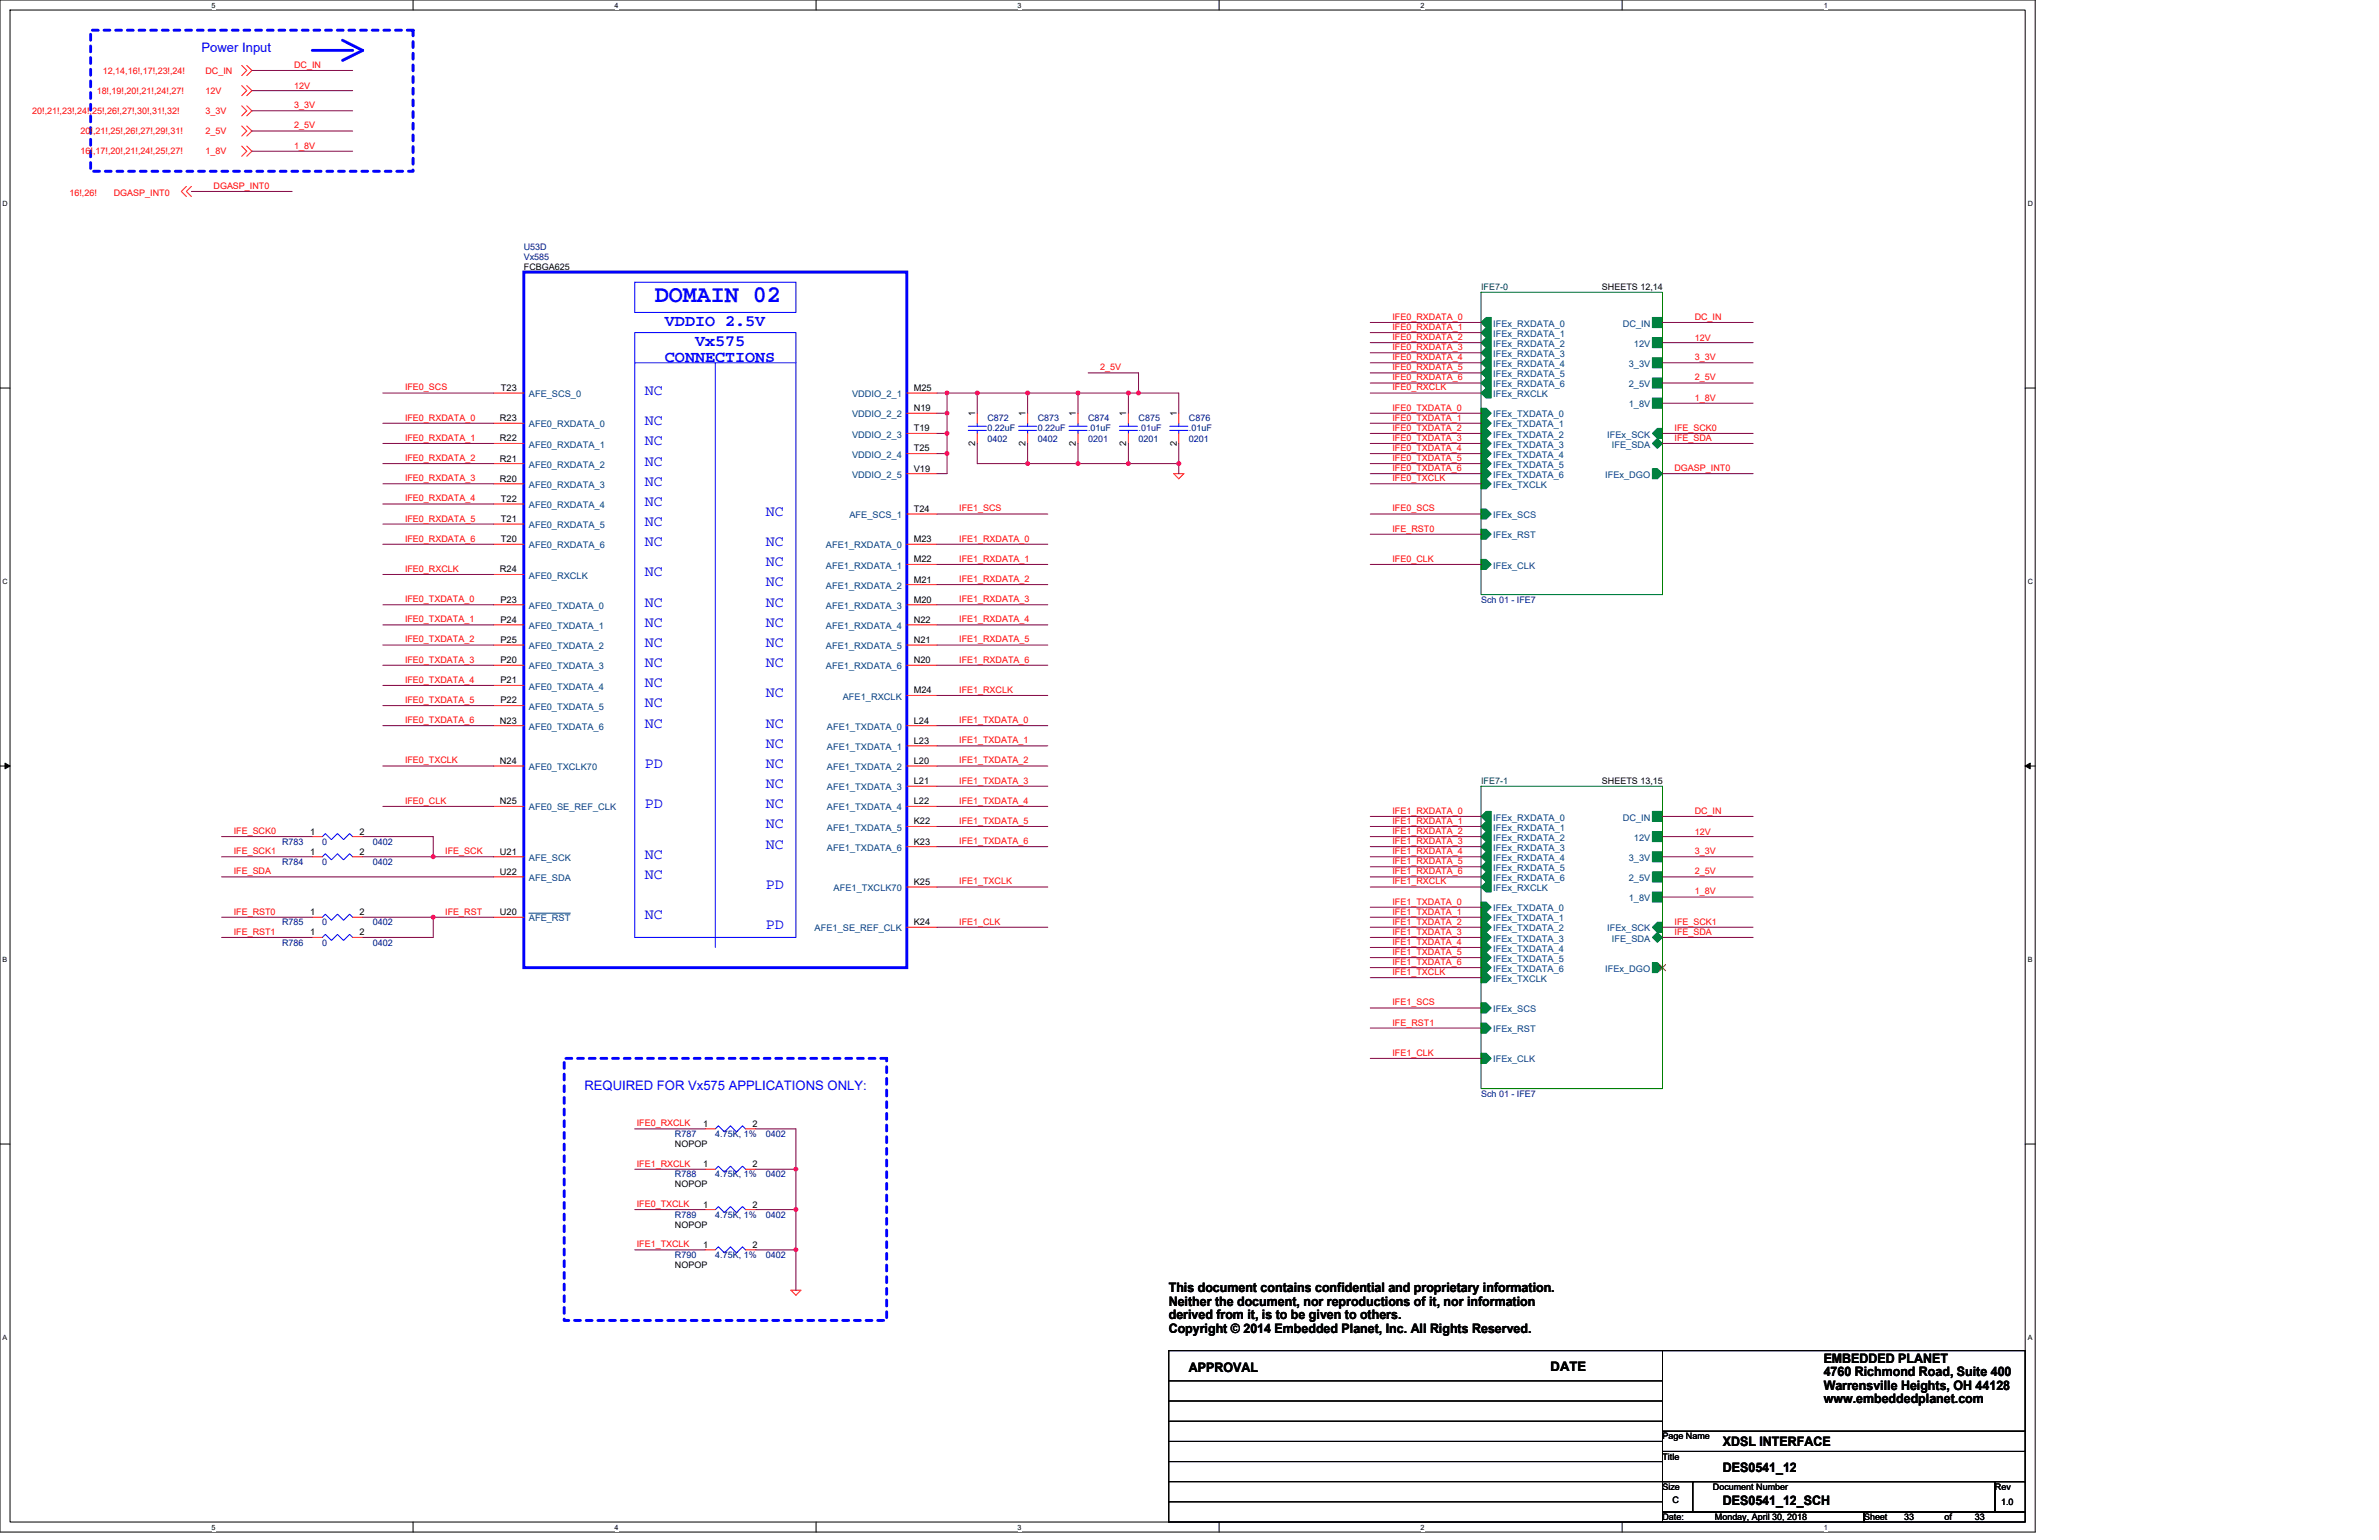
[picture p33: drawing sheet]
<svg xmlns="http://www.w3.org/2000/svg" width="432mm" height="279mm" viewBox="0 0 432 279" stroke-linecap="round" stroke-linejoin="round" font-family="sans-serif">
<defs><g id="words">
<text font-size="4.4" fill="#00f" x="118.9" y="54.9">DOMAIN 02</text>
<g font-size="2.9" fill="#00f">
<text x="120.7" y="59.2">VDDIO 2.5V</text>
<text x="120.7" y="65.7">CONNECTIONS</text>
<text x="126.2" y="62.8">Vx575</text>
</g>
<g font-size="2.7" fill="#00f">
<text x="117" y="71.7">NC</text>
<text x="117" y="77.2">NC</text>
<text x="117" y="80.8">NC</text>
<text x="117" y="84.5">NC</text>
<text x="117" y="88.1">NC</text>
<text x="117" y="91.8">NC</text>
<text x="117" y="95.4">NC</text>
<text x="139" y="93.6">NC</text>
<text x="117" y="99.1">NC</text>
<text x="139" y="99.1">NC</text>
<text x="117" y="104.6">NC</text>
<text x="139" y="106.4">NC</text>
<text x="139" y="102.8">NC</text>
<text x="117" y="110.1">NC</text>
<text x="117" y="113.7">NC</text>
<text x="139" y="113.7">NC</text>
<text x="139" y="110.1">NC</text>
<text x="117" y="117.4">NC</text>
<text x="139" y="117.4">NC</text>
<text x="117" y="121.1">NC</text>
<text x="117" y="124.7">NC</text>
<text x="139" y="121.1">NC</text>
<text x="117" y="128.4">NC</text>
<text x="139" y="126.5">NC</text>
<text x="117" y="132">NC</text>
<text x="139" y="135.7">NC</text>
<text x="139" y="132">NC</text>
<text x="117" y="139.3">PD</text>
<text x="139" y="143">NC</text>
<text x="139" y="139.3">NC</text>
<text x="117" y="146.6">PD</text>
<text x="139" y="146.6">NC</text>
<text x="117" y="155.8">NC</text>
<text x="139" y="154">NC</text>
<text x="139" y="150.3">NC</text>
<text x="117" y="159.4">NC</text>
<text x="139" y="161.3">PD</text>
<text x="117" y="166.8">NC</text>
<text x="139" y="168.6">PD</text>
</g>
<g font-size="2.4" fill="#00f">
<text x="36.6" y="9.4">Power Input</text>
<text x="106.1" y="197.8">REQUIRED FOR Vx575 APPLICATIONS ONLY:</text>
</g>
<g font-size="2.4">
<text x="212.1" y="234.4">This document contains confidential and proprietary information.</text>
<text x="212.1" y="236.9">Neither the document, nor reproductions of it, nor information</text>
<text x="212.1" y="239.4">derived from it, is to be given to others.</text>
<text x="212.1" y="241.8">Copyright © 2014 Embedded Planet, Inc. All Rights Reserved.</text>
<text x="215.8" y="248.9">APPROVAL</text>
<text x="281.5" y="248.7">DATE</text>
<text x="331" y="247.2">EMBEDDED PLANET</text>
<text x="331" y="249.7">4760 Richmond Road, Suite 400</text>
<text x="331" y="252.2">Warrensville Heights, OH 44128</text>
<text x="331" y="254.6">www.embeddedplanet.com</text>
<text x="312.7" y="262.4">XDSL INTERFACE</text>
<text x="312.7" y="267">DES0541_12</text>
<text x="312.7" y="273">DES0541_12_SCH</text>
</g>
<g font-size="1.7" fill="#004080">
<text x="271" y="59.2">IFEx_RXDATA_0</text>
<text x="294.5" y="59.2">DC_IN</text>
<text x="271" y="61.1">IFEx_RXDATA_1</text>
<text x="271" y="62.9">IFEx_RXDATA_2</text>
<text x="271" y="64.7">IFEx_RXDATA_3</text>
<text x="296.6" y="62.9">12V</text>
<text x="271" y="66.6">IFEx_RXDATA_4</text>
<text x="271" y="68.4">IFEx_RXDATA_5</text>
<text x="271" y="70.2">IFEx_RXDATA_6</text>
<text x="295.6" y="66.6">3_3V</text>
<text x="295.6" y="70.2">2_5V</text>
<text x="96" y="72.1">AFE_SCS_0</text>
<text x="96" y="77.5">AFE0_RXDATA_0</text>
<text x="154.6" y="72.1">VDDIO_2_1</text>
<text x="154.6" y="75.7">VDDIO_2_2</text>
<text x="271" y="72.1">IFEx_RXCLK</text>
<text x="271" y="75.7">IFEx_TXDATA_0</text>
<text x="271" y="77.5">IFEx_TXDATA_1</text>
<text x="295.6" y="73.9">1_8V</text>
<text x="96" y="81.2">AFE0_RXDATA_1</text>
<text x="154.6" y="79.4">VDDIO_2_3</text>
<text x="154.6" y="83">VDDIO_2_4</text>
<text x="271" y="79.4">IFEx_TXDATA_2</text>
<text x="271" y="81.2">IFEx_TXDATA_3</text>
<text x="271" y="83">IFEx_TXDATA_4</text>
<text x="291.7" y="79.4">IFEx_SCK</text>
<text x="292.6" y="81.2">IFE_SDA</text>
<text x="96" y="84.9">AFE0_RXDATA_2</text>
<text x="96" y="88.5">AFE0_RXDATA_3</text>
<text x="154.6" y="86.7">VDDIO_2_5</text>
<text x="271" y="84.9">IFEx_TXDATA_5</text>
<text x="271" y="86.7">IFEx_TXDATA_6</text>
<text x="271" y="88.5">IFEx_TXCLK</text>
<text x="291.3" y="86.7">IFEx_DGO</text>
<text x="96" y="92.2">AFE0_RXDATA_4</text>
<text x="96" y="95.8">AFE0_RXDATA_5</text>
<text x="154.2" y="94">AFE_SCS_1</text>
<text x="271" y="94">IFEx_SCS</text>
<text x="96" y="99.5">AFE0_RXDATA_6</text>
<text x="149.9" y="99.5">AFE1_RXDATA_0</text>
<text x="271" y="97.7">IFEx_RST</text>
<text x="96" y="105">AFE0_RXCLK</text>
<text x="149.9" y="103.1">AFE1_RXDATA_1</text>
<text x="149.9" y="106.8">AFE1_RXDATA_2</text>
<text x="271" y="103.1">IFEx_CLK</text>
<text x="96" y="110.5">AFE0_TXDATA_0</text>
<text x="149.9" y="110.5">AFE1_RXDATA_3</text>
<text x="96" y="114.1">AFE0_TXDATA_1</text>
<text x="96" y="117.8">AFE0_TXDATA_2</text>
<text x="149.9" y="114.1">AFE1_RXDATA_4</text>
<text x="149.9" y="117.8">AFE1_RXDATA_5</text>
<text x="96" y="121.4">AFE0_TXDATA_3</text>
<text x="96" y="125.1">AFE0_TXDATA_4</text>
<text x="149.9" y="121.4">AFE1_RXDATA_6</text>
<text x="96" y="128.8">AFE0_TXDATA_5</text>
<text x="153" y="126.9">AFE1_RXCLK</text>
<text x="96" y="132.4">AFE0_TXDATA_6</text>
<text x="150.1" y="132.4">AFE1_TXDATA_0</text>
<text x="150.1" y="136.1">AFE1_TXDATA_1</text>
<text x="96" y="139.7">AFE0_TXCLK70</text>
<text x="150.1" y="139.7">AFE1_TXDATA_2</text>
<text x="150.1" y="143.4">AFE1_TXDATA_3</text>
<text x="96" y="147">AFE0_SE_REF_CLK</text>
<text x="150.1" y="147">AFE1_TXDATA_4</text>
<text x="271" y="148.9">IFEx_RXDATA_0</text>
<text x="294.5" y="148.9">DC_IN</text>
<text x="150.1" y="150.7">AFE1_TXDATA_5</text>
<text x="150.1" y="154.3">AFE1_TXDATA_6</text>
<text x="271" y="150.7">IFEx_RXDATA_1</text>
<text x="271" y="152.5">IFEx_RXDATA_2</text>
<text x="271" y="154.3">IFEx_RXDATA_3</text>
<text x="296.6" y="152.5">12V</text>
<text x="96" y="156.2">AFE_SCK</text>
<text x="96" y="159.8">AFE_SDA</text>
<text x="151.3" y="161.7">AFE1_TXCLK70</text>
<text x="271" y="156.2">IFEx_RXDATA_4</text>
<text x="271" y="158">IFEx_RXDATA_5</text>
<text x="271" y="159.8">IFEx_RXDATA_6</text>
<text x="271" y="161.7">IFEx_RXCLK</text>
<text x="295.6" y="156.2">3_3V</text>
<text x="295.6" y="159.8">2_5V</text>
<text x="96" y="167.2">AFE_RST</text>
<text x="271" y="165.3">IFEx_TXDATA_0</text>
<text x="271" y="167.2">IFEx_TXDATA_1</text>
<text x="295.6" y="163.5">1_8V</text>
<text x="147.8" y="169">AFE1_SE_REF_CLK</text>
<text x="271" y="169">IFEx_TXDATA_2</text>
<text x="271" y="170.8">IFEx_TXDATA_3</text>
<text x="271" y="172.6">IFEx_TXDATA_4</text>
<text x="291.7" y="169">IFEx_SCK</text>
<text x="292.6" y="170.8">IFE_SDA</text>
<text x="271" y="174.5">IFEx_TXDATA_5</text>
<text x="271" y="176.3">IFEx_TXDATA_6</text>
<text x="271" y="178.1">IFEx_TXCLK</text>
<text x="291.3" y="176.3">IFEx_DGO</text>
<text x="271" y="183.6">IFEx_SCS</text>
<text x="271" y="187.3">IFEx_RST</text>
<text x="271" y="192.8">IFEx_CLK</text>
</g>
<g font-size="1.7">
<text x="90.9" y="70.9">T23</text>
<text x="165.9" y="70.9">M25</text>
<text x="90.7" y="76.4">R23</text>
<text x="165.9" y="74.6">N19</text>
<text x="177" y="75.5" transform="rotate(-90 177 75.5)">1</text>
<text x="186.1" y="75.5" transform="rotate(-90 186.1 75.5)">1</text>
<text x="195.3" y="75.5" transform="rotate(-90 195.3 75.5)">1</text>
<text x="204.4" y="75.5" transform="rotate(-90 204.4 75.5)">1</text>
<text x="213.6" y="75.5" transform="rotate(-90 213.6 75.5)">1</text>
<text x="90.7" y="80.1">R22</text>
<text x="90.7" y="83.7">R21</text>
<text x="165.9" y="78.3">T19</text>
<text x="165.9" y="81.9">T25</text>
<text x="177" y="80.8" transform="rotate(-90 177 80.8)">2</text>
<text x="186.1" y="80.8" transform="rotate(-90 186.1 80.8)">2</text>
<text x="195.3" y="80.8" transform="rotate(-90 195.3 80.8)">2</text>
<text x="204.4" y="80.8" transform="rotate(-90 204.4 80.8)">2</text>
<text x="213.6" y="80.8" transform="rotate(-90 213.6 80.8)">2</text>
<text x="90.7" y="87.4">R20</text>
<text x="165.9" y="85.6">V19</text>
<text x="90.9" y="91.1">T22</text>
<text x="90.9" y="94.7">T21</text>
<text x="165.9" y="92.9">T24</text>
<text x="90.9" y="98.4">T20</text>
<text x="165.9" y="98.4">M23</text>
<text x="90.7" y="103.8">R24</text>
<text x="165.9" y="102">M22</text>
<text x="165.9" y="105.7">M21</text>
<text x="90.8" y="109.3">P23</text>
<text x="90.8" y="113">P24</text>
<text x="165.9" y="109.3">M20</text>
<text x="165.9" y="113">N22</text>
<text x="90.8" y="116.6">P25</text>
<text x="165.9" y="116.6">N21</text>
<text x="90.8" y="120.3">P20</text>
<text x="90.8" y="124">P21</text>
<text x="165.9" y="120.3">N20</text>
<text x="165.9" y="125.8">M24</text>
<text x="90.7" y="131.3">N23</text>
<text x="90.8" y="127.6">P22</text>
<text x="165.9" y="131.3">L24</text>
<text x="165.9" y="134.9">L23</text>
<text x="90.7" y="138.6">N24</text>
<text x="165.9" y="138.6">L20</text>
<text x="165.9" y="142.3">L21</text>
<text x="90.7" y="145.9">N25</text>
<text x="165.9" y="145.9">L22</text>
<text x="165.9" y="149.6">K22</text>
<text x="56.3" y="155.1">1</text>
<text x="56.3" y="151.4">1</text>
<text x="65.3" y="155.1">2</text>
<text x="65.3" y="151.4">2</text>
<text x="90.7" y="155.1">U21</text>
<text x="165.9" y="153.2">K23</text>
<text x="90.7" y="158.7">U22</text>
<text x="165.9" y="160.5">K25</text>
<text x="56.3" y="166">1</text>
<text x="65.3" y="166">2</text>
<text x="90.7" y="166">U20</text>
<text x="165.9" y="167.9">K24</text>
<text x="56.3" y="169.7">1</text>
<text x="65.3" y="169.7">2</text>
<text x="127.6" y="204.4">1</text>
<text x="136.6" y="204.4">2</text>
<text x="127.6" y="211.8">1</text>
<text x="136.6" y="211.8">2</text>
<text x="127.6" y="219.1">1</text>
<text x="136.6" y="219.1">2</text>
<text x="127.6" y="226.4">1</text>
<text x="136.6" y="226.4">2</text>
</g>
<g font-size="1.6" fill="#f00">
<text x="17.5" y="17">18!,19!,20!,21!,24!,27!</text>
<text x="18.6" y="13.4">12,14,16!,17!,23!,24!</text>
<text x="37.3" y="17">12V</text>
<text x="37.3" y="13.4">DC_IN</text>
<text x="53.4" y="16.1">12V</text>
<text x="53.4" y="12.3">DC_IN</text>
<text x="5.8" y="20.7">20!,21!,23!,24!,25!,26!,27!,30!,31!,32!</text>
<text x="37.3" y="20.7">3_3V</text>
<text x="53.4" y="23.3">2_5V</text>
<text x="53.4" y="19.6">3_3V</text>
<text x="14.6" y="24.3">20!,21!,25!,26!,27!,29!,31!</text>
<text x="14.6" y="28">16!,17!,20!,21!,24!,25!,27!</text>
<text x="37.3" y="24.3">2_5V</text>
<text x="37.3" y="28">1_8V</text>
<text x="53.4" y="27">1_8V</text>
<text x="12.6" y="35.5">16!,26!</text>
<text x="20.7" y="35.5">DGASP_INT0</text>
<text x="38.8" y="34.3">DGASP_INT0</text>
<text x="252.7" y="59.9">IFE0_RXDATA_1</text>
<text x="252.7" y="58">IFE0_RXDATA_0</text>
<text x="307.6" y="58">DC_IN</text>
<text x="252.7" y="65.4">IFE0_RXDATA_4</text>
<text x="252.7" y="63.5">IFE0_RXDATA_3</text>
<text x="252.7" y="61.7">IFE0_RXDATA_2</text>
<text x="307.6" y="61.8">12V</text>
<text x="307.6" y="65.4">3_3V</text>
<text x="73.5" y="70.8">IFE0_SCS</text>
<text x="199.7" y="67.2">2_5V</text>
<text x="252.7" y="69">IFE0_RXDATA_6</text>
<text x="252.7" y="67.2">IFE0_RXDATA_5</text>
<text x="252.7" y="70.8">IFE0_RXCLK</text>
<text x="307.6" y="69">2_5V</text>
<text x="73.5" y="76.3">IFE0_RXDATA_0</text>
<text x="252.7" y="74.5">IFE0_TXDATA_0</text>
<text x="252.7" y="76.3">IFE0_TXDATA_1</text>
<text x="307.6" y="72.7">1_8V</text>
<text x="73.5" y="83.7">IFE0_RXDATA_2</text>
<text x="73.5" y="80">IFE0_RXDATA_1</text>
<text x="252.7" y="78.2">IFE0_TXDATA_2</text>
<text x="252.7" y="80">IFE0_TXDATA_3</text>
<text x="252.7" y="81.8">IFE0_TXDATA_4</text>
<text x="252.7" y="83.7">IFE0_TXDATA_5</text>
<text x="303.9" y="80">IFE_SDA</text>
<text x="303.9" y="78.2">IFE_SCK0</text>
<text x="73.5" y="87.3">IFE0_RXDATA_3</text>
<text x="252.7" y="85.5">IFE0_TXDATA_6</text>
<text x="252.7" y="87.3">IFE0_TXCLK</text>
<text x="303.9" y="85.5">DGASP_INT0</text>
<text x="73.5" y="94.6">IFE0_RXDATA_5</text>
<text x="73.5" y="91">IFE0_RXDATA_4</text>
<text x="174.1" y="92.8">IFE1_SCS</text>
<text x="252.7" y="92.8">IFE0_SCS</text>
<text x="73.5" y="98.3">IFE0_RXDATA_6</text>
<text x="174.1" y="101.9">IFE1_RXDATA_1</text>
<text x="174.1" y="98.3">IFE1_RXDATA_0</text>
<text x="252.7" y="101.9">IFE0_CLK</text>
<text x="252.7" y="96.5">IFE_RST0</text>
<text x="73.5" y="103.8">IFE0_RXCLK</text>
<text x="174.1" y="105.6">IFE1_RXDATA_2</text>
<text x="73.5" y="109.3">IFE0_TXDATA_0</text>
<text x="73.5" y="112.9">IFE0_TXDATA_1</text>
<text x="174.1" y="112.9">IFE1_RXDATA_4</text>
<text x="174.1" y="109.3">IFE1_RXDATA_3</text>
<text x="73.5" y="116.6">IFE0_TXDATA_2</text>
<text x="174.1" y="116.6">IFE1_RXDATA_5</text>
<text x="73.5" y="120.2">IFE0_TXDATA_3</text>
<text x="73.5" y="123.9">IFE0_TXDATA_4</text>
<text x="174.1" y="120.2">IFE1_RXDATA_6</text>
<text x="174.1" y="125.7">IFE1_RXCLK</text>
<text x="73.5" y="127.6">IFE0_TXDATA_5</text>
<text x="73.5" y="131.2">IFE0_TXDATA_6</text>
<text x="174.1" y="131.2">IFE1_TXDATA_0</text>
<text x="174.1" y="134.9">IFE1_TXDATA_1</text>
<text x="73.5" y="138.5">IFE0_TXCLK</text>
<text x="174.1" y="138.5">IFE1_TXDATA_2</text>
<text x="174.1" y="142.2">IFE1_TXDATA_3</text>
<text x="73.5" y="145.8">IFE0_CLK</text>
<text x="174.1" y="145.8">IFE1_TXDATA_4</text>
<text x="174.1" y="149.5">IFE1_TXDATA_5</text>
<text x="252.7" y="147.7">IFE1_RXDATA_0</text>
<text x="252.7" y="149.5">IFE1_RXDATA_1</text>
<text x="307.6" y="147.7">DC_IN</text>
<text x="42.4" y="155">IFE_SCK1</text>
<text x="42.4" y="151.3">IFE_SCK0</text>
<text x="80.8" y="155">IFE_SCK</text>
<text x="174.1" y="153.1">IFE1_TXDATA_6</text>
<text x="252.7" y="155">IFE1_RXDATA_4</text>
<text x="252.7" y="151.3">IFE1_RXDATA_2</text>
<text x="252.7" y="153.1">IFE1_RXDATA_3</text>
<text x="307.6" y="155">3_3V</text>
<text x="307.6" y="151.4">12V</text>
<text x="42.4" y="158.6">IFE_SDA</text>
<text x="174.1" y="160.5">IFE1_TXCLK</text>
<text x="252.7" y="156.8">IFE1_RXDATA_5</text>
<text x="252.7" y="158.6">IFE1_RXDATA_6</text>
<text x="252.7" y="160.5">IFE1_RXCLK</text>
<text x="307.6" y="158.6">2_5V</text>
<text x="42.4" y="165.9">IFE_RST0</text>
<text x="80.8" y="165.9">IFE_RST</text>
<text x="174.1" y="167.8">IFE1_CLK</text>
<text x="252.7" y="167.8">IFE1_TXDATA_2</text>
<text x="252.7" y="165.9">IFE1_TXDATA_1</text>
<text x="252.7" y="164.1">IFE1_TXDATA_0</text>
<text x="303.9" y="167.8">IFE_SCK1</text>
<text x="307.6" y="162.3">1_8V</text>
<text x="42.4" y="169.6">IFE_RST1</text>
<text x="252.7" y="169.6">IFE1_TXDATA_3</text>
<text x="252.7" y="173.3">IFE1_TXDATA_5</text>
<text x="252.7" y="171.4">IFE1_TXDATA_4</text>
<text x="303.9" y="169.6">IFE_SDA</text>
<text x="252.7" y="175.1">IFE1_TXDATA_6</text>
<text x="252.7" y="176.9">IFE1_TXCLK</text>
<text x="252.7" y="182.4">IFE1_SCS</text>
<text x="252.7" y="186.1">IFE_RST1</text>
<text x="252.7" y="191.6">IFE1_CLK</text>
<text x="115.6" y="204.3">IFE0_RXCLK</text>
<text x="115.6" y="211.7">IFE1_RXCLK</text>
<text x="115.6" y="219">IFE0_TXCLK</text>
<text x="115.6" y="226.3">IFE1_TXCLK</text>
</g>
<g font-size="1.6" fill="#000080">
<text x="95.1" y="45.4">U53D</text>
<text x="95.1" y="47.2">Vx585</text>
<text x="179.2" y="76.5">C872</text>
<text x="188.4" y="76.5">C873</text>
<text x="197.5" y="76.5">C874</text>
<text x="206.7" y="76.5">C875</text>
<text x="215.8" y="76.5">C876</text>
<text x="179.2" y="78.3">0.22uF</text>
<text x="179.2" y="80.1">0402</text>
<text x="188.4" y="78.3">0.22uF</text>
<text x="188.4" y="80.1">0402</text>
<text x="197.5" y="78.3">.01uF</text>
<text x="197.5" y="80.1">0201</text>
<text x="206.7" y="78.3">.01uF</text>
<text x="206.7" y="80.1">0201</text>
<text x="215.8" y="78.3">.01uF</text>
<text x="215.8" y="80.1">0201</text>
<text x="268.8" y="109.4">Sch 01 - IFE7</text>
<text x="51.2" y="153.3">R783</text>
<text x="58.5" y="153.3">0</text>
<text x="67.6" y="153.3">0402</text>
<text x="51.2" y="156.9">R784</text>
<text x="58.5" y="156.9">0</text>
<text x="67.6" y="156.9">0402</text>
<text x="51.2" y="167.9">R785</text>
<text x="58.5" y="167.9">0</text>
<text x="67.6" y="167.9">0402</text>
<text x="51.2" y="171.6">R786</text>
<text x="58.5" y="171.6">0</text>
<text x="67.6" y="171.6">0402</text>
<text x="268.8" y="199">Sch 01 - IFE7</text>
<text x="122.5" y="206.3">R787</text>
<text x="129.8" y="206.3">4.75K, 1%</text>
<text x="139" y="206.3">0402</text>
<text x="122.5" y="213.6">R788</text>
<text x="129.8" y="213.6">4.75K, 1%</text>
<text x="139" y="213.6">0402</text>
<text x="122.5" y="220.9">R789</text>
<text x="129.8" y="220.9">4.75K, 1%</text>
<text x="139" y="220.9">0402</text>
<text x="122.5" y="228.2">R790</text>
<text x="129.8" y="228.2">4.75K, 1%</text>
<text x="139" y="228.2">0402</text>
</g>
<g font-size="1.6">
<text x="95.1" y="49">FCBGA625</text>
<text x="290.8" y="52.7">SHEETS 12,14</text>
<text x="290.8" y="142.3">SHEETS 13,15</text>
<text x="122.5" y="208.1">NOPOP</text>
<text x="122.5" y="215.4">NOPOP</text>
<text x="122.5" y="222.8">NOPOP</text>
<text x="122.5" y="230.1">NOPOP</text>
<text x="301.8" y="261.2">Page Name</text>
<text x="301.8" y="264.8">Title</text>
<text x="301.8" y="270.3">Size</text>
<text x="301.8" y="275.8">Date:</text>
<text x="303.6" y="272.7">C</text>
<text x="310.9" y="270.3">Document Number</text>
<text x="311.3" y="275.8">Monday, April 30, 2018</text>
<text x="338.3" y="275.8">Sheet</text>
<text x="345.6" y="275.8">33</text>
<text x="353" y="275.8">of</text>
<text x="358.4" y="275.8">33</text>
<text x="362.1" y="270.3">Rev</text>
<text x="363.2" y="273">1.0</text>
</g>
<g font-size="1.6" fill="#004040">
<text x="268.8" y="52.7">IFE7-0</text>
<text x="268.8" y="142.3">IFE7-1</text>
</g>
<g font-size="1.3">
<text x="38.4" y="1.4">5</text>
<text x="111.5" y="1.4">4</text>
<text x="184.7" y="1.4">3</text>
<text x="257.9" y="1.4">2</text>
<text x="331" y="1.4">1</text>
<text x=".5" y="37.3">D</text>
<text x="368" y="37.3">D</text>
<text x=".5" y="105.9">C</text>
<text x="368" y="105.9">C</text>
<text x=".5" y="174.5">B</text>
<text x="368" y="174.5">B</text>
<text x=".5" y="243">A</text>
<text x="368" y="243">A</text>
<text x="38.4" y="277.5">5</text>
<text x="111.5" y="277.5">4</text>
<text x="184.7" y="277.5">3</text>
<text x="257.9" y="277.5">2</text>
<text x="331" y="277.5">1</text>
</g>
</g></defs>
<path d="M0 0h369.4v278h-369.4zM1.8 1.8h365.8v274.3h-365.8z" fill="none" stroke="#000" stroke-width=".18"/>
<g fill="#fff">
<path d="M38.4 .2h.7v1.5h-.7z"/>
<path d="M38.4 276.3h.7v1.5h-.7z"/>
</g>
<path d="M75 0v1.8M75 276.1v1.9" fill="none" stroke="#000" stroke-width=".18"/>
<g fill="#fff">
<path d="M111.5 .2h.8v1.5h-.8z"/>
<path d="M111.5 276.3h.8v1.5h-.8z"/>
</g>
<path d="M148.1 0v1.8M148.1 276.1v1.9" fill="none" stroke="#000" stroke-width=".18"/>
<g fill="#fff">
<path d="M184.7 .2h.7v1.5h-.7z"/>
<path d="M184.7 276.3h.7v1.5h-.7z"/>
</g>
<path d="M221.3 0v1.8M221.3 276.1v1.9" fill="none" stroke="#000" stroke-width=".18"/>
<g fill="#fff">
<path d="M257.9 .2h.7v1.5h-.7z"/>
<path d="M257.9 276.3h.7v1.5h-.7z"/>
</g>
<path d="M294.4 0v1.8M294.4 276.1v1.9" fill="none" stroke="#000" stroke-width=".18"/>
<g fill="#fff">
<path d="M331 .2h.7v1.5h-.7z"/>
<path d="M331 276.3h.7v1.5h-.7z"/>
<path d="M.5 36.1h.9v1.5h-.9z"/>
<path d="M368 36.1h1v1.5h-1z"/>
<path d="M.5 104.7h.9v1.5h-.9z"/>
<path d="M368 104.7h1v1.5h-1z"/>
</g>
<path d="M0 70.4h1.8M367.6 70.4h1.8" fill="none" stroke="#000" stroke-width=".18"/>
<g fill="#fff">
<path d="M.5 173.3h.8v1.4h-.8z"/>
<path d="M368 173.3h.9v1.4h-.9z"/>
</g>
<path d="M0 139h1.8M367.6 139h1.8" fill="none" stroke="#000" stroke-width=".18"/>
<path d="M.9 138.5l.9 .5-.9 .5zM367.6 139l.9-.5v1z" fill="#000" stroke="#000" stroke-width=".18"/>
<g fill="#fff">
<path d="M.5 241.9h.8v1.4h-.8z"/>
<path d="M368 241.9h.9v1.4h-.9z"/>
</g>
<g fill="none" stroke="#000" stroke-width=".18">
<path d="M0 207.6h1.8M367.6 207.6h1.8M212.1 250.5h89.7M212.1 257.9h89.7M212.1 254.2h89.7M301.8 259.7h65.8v3.6h-65.8zM301.8 245h65.8v14.7h-65.8zM301.8 245h-89.7v31.1h89.7M212.1 272.5h89.7M212.1 268.8h89.7M212.1 265.2h89.7M212.1 261.5h89.7"/>
<path d="M301.8 263.3h65.8v5.5h-65.8zM301.8 274.3h36.5v1.8h-36.5zM301.8 268.8h5.4v5.5h-5.4zM307.2 268.8h54.9v5.5h-54.9zM338.3 274.3h29.3v1.8h-29.3zM362.1 268.8h5.5v5.5h-5.5z"/>
</g>
<path d="M16.4 5.5h58.6v25.6h-58.6zM102.4 192h58.5v47.6h-58.5z" fill="none" stroke="#00f" stroke-width=".53" stroke-dasharray="1.1 1.1"/>
<path d="M56.7 9.1h7.3M62.2 7.3l3.6 1.8-3.6 1.9M95.1 49.4h69.5v126.2h-69.5z" fill="none" stroke="#00f" stroke-width=".53"/>
<g fill="none" stroke="#f00" stroke-width=".18">
<path d="M43.9 19.2l.9 .9-.9 .9M43.9 15.5l.9 .9-.9 1M43.9 11.9l.9 .9-.9 .9M44.8 19.2l.9 .9-.9 .9M44.8 15.5l.9 .9-.9 1M44.8 11.9l.9 .9-.9 .9M33.8 33.8l-.9 .9 .9 .9M34.7 33.8l-.9 .9 .9 .9M43.9 22.9l.9 .9-.9 .9M43.9 26.5l.9 .9-.9 .9M44.8 22.9l.9 .9-.9 .9M44.8 26.5l.9 .9-.9 .9"/>
<path d="M89.6 71.3h5.5M89.6 76.8h5.5M164.6 71.3h5.5M164.6 75h5.5M164.6 78.6h5.5M177.4 75v1.8M177.4 78.6v1.9M186.5 75v1.8M186.5 78.6v1.9M195.7 75v1.8M195.7 78.6v1.9M204.8 75v1.8"/>
<path d="M204.8 78.6v1.9M214 75v1.8M214 78.6v1.9M89.6 80.5h5.5M89.6 84.1h5.5M89.6 87.8h5.5M89.6 91.4h5.5M89.6 95.1h5.5M89.6 98.7h5.5M164.6 93.3h5.5M164.6 98.7h5.5M164.6 82.3h5.5"/>
<path d="M164.6 85.9h5.5M213 85.9h1.9l-.9 1zM89.6 104.2h5.5M89.6 109.7h5.5M89.6 113.4h5.5M89.6 117h5.5M164.6 102.4h5.5M164.6 106.1h5.5M164.6 109.7h5.5M164.6 113.4h5.5M164.6 117h5.5M89.6 120.7h5.5"/>
<path d="M89.6 124.4h5.5M89.6 128h5.5M89.6 131.7h5.5M89.6 139h5.5M164.6 120.7h5.5M164.6 126.2h5.5M164.6 131.7h5.5M164.6 135.3h5.5M164.6 139h5.5M56.7 155.4h1.8M56.7 151.8h1.8M64 155.4h1.8"/>
<path d="M64 151.8h1.8M89.6 155.4h5.5M89.6 159.1h5.5M89.6 146.3h5.5M164.6 142.6h5.5M164.6 146.3h5.5M164.6 149.9h5.5M164.6 153.6h5.5M56.7 166.4h1.8M56.7 170.1h1.8M64 166.4h1.8M64 170.1h1.8"/>
<path d="M89.6 166.4h5.5M164.6 160.9h5.5M164.6 168.2h5.5M128 204.8h1.8M128 212.1h1.8M128 219.5h1.8M135.3 204.8h1.9M135.3 212.1h1.9M135.3 219.5h1.9M128 226.8h1.8M135.3 226.8h1.9M143.6 234.1h1.8l-.9 .9z"/>
</g>
<g fill="none" stroke="#00f" stroke-width=".18">
<path d="M115.2 51.2h29.3v5.5h-29.3zM115.2 65.8h29.3M115.2 60.3h29.3v109.8h-29.3zM129.8 65.8v106.1M175.7 78.1h3.3M175.7 77.3h3.3M177.4 78.1v.5M177.4 76.8v.5M184.9 78.1h3.3M184.9 77.3h3.3M186.5 78.1v.5M186.5 76.8v.5"/>
<path d="M194 78.1h3.3M194 77.3h3.3M195.7 78.1v.5M195.7 76.8v.5M203.2 78.1h3.3M203.2 77.3h3.3M204.8 78.1v.5M204.8 76.8v.5M212.3 78.1h3.3M212.3 77.3h3.3M214 78.1v.5M214 76.8v.5"/>
<path d="M58.5 155.4l.6-.5 1.1 1.1 1.1-1.1 1.1 1.1 1.1-1.1 .5 .5M58.5 151.8l.6-.6 1.1 1.1 1.1-1.1 1.1 1.1 1.1-1.1 .5 .6M58.5 166.4l.6-.5 1.1 1.1 1.1-1.1 1.1 1.1 1.1-1.1 .5 .5M58.5 170.1l.6-.6 1.1 1.1 1.1-1.1 1.1 1.1 1.1-1.1 .5 .6M129.8 204.8l.6-.5 1.1 1.1 1.1-1.1 1.1 1.1 1.1-1.1 .5 .5M129.8 212.1l.6-.5 1.1 1.1 1.1-1.1 1.1 1.1 1.1-1.1 .5 .5M129.8 219.5l.6-.6 1.1 1.1 1.1-1.1 1.1 1.1 1.1-1.1 .5 .6M129.8 226.8l.6-.6 1.1 1.1 1.1-1.1 1.1 1.1 1.1-1.1 .5 .6"/>
</g>
<g fill="#008040" stroke="#008040" stroke-width=".18">
<path d="M268.8 58.5l.9-.9h1v1.8h-1z" fill-rule="evenodd"/>
<path d="M268.8 60.3l.9-.9h1v1.9h-1z" fill-rule="evenodd"/>
<path d="M268.8 62.2l.9-.9h1v1.8h-1z" fill-rule="evenodd"/>
<path d="M268.8 64l.9-.9h1v1.8h-1z" fill-rule="evenodd"/>
<path d="M268.8 65.8l.9-.9h1v1.8h-1z" fill-rule="evenodd"/>
<path d="M268.8 67.6l.9-.9h1v1.9h-1z" fill-rule="evenodd"/>
<path d="M268.8 69.5l.9-.9h1v1.8h-1z" fill-rule="evenodd"/>
<path d="M268.8 71.3l.9-.9h1v1.8h-1z" fill-rule="evenodd"/>
<path d="M268.8 74.1h.9l1 .9-1 .9h-.9z" fill-rule="evenodd"/>
<path d="M268.8 75.9h.9l1 .9-1 .9h-.9z" fill-rule="evenodd"/>
<path d="M268.8 77.7h.9l1 .9-1 .9h-.9z" fill-rule="evenodd"/>
<path d="M268.8 79.5h.9l1 1-1 .9h-.9z" fill-rule="evenodd"/>
<path d="M268.8 81.4h.9l1 .9-1 .9h-.9z" fill-rule="evenodd"/>
<path d="M268.8 83.2h.9l1 .9-1 .9h-.9z" fill-rule="evenodd"/>
<path d="M268.8 85h.9l1 .9-1 1h-.9z" fill-rule="evenodd"/>
<path d="M268.8 86.9h.9l1 .9-1 .9h-.9z" fill-rule="evenodd"/>
<path d="M268.8 92.4h.9l1 .9-1 .9h-.9z" fill-rule="evenodd"/>
<path d="M300.8 77.7h1v1.8h-1l-.9-.9z" fill-rule="evenodd"/>
<path d="M300.8 79.5l1 1-1 .9-.9-.9z" fill-rule="evenodd"/>
<path d="M268.8 101.5h.9l1 .9-1 .9h-.9z" fill-rule="evenodd"/>
<path d="M268.8 96h.9l1 .9-1 .9h-.9z" fill-rule="evenodd"/>
<path d="M299.9 57.6h1.9v1.8h-1.9z" fill-rule="evenodd"/>
<path d="M299.9 61.3h1.9v1.8h-1.9z" fill-rule="evenodd"/>
<path d="M299.9 64.9h1.9v1.8h-1.9z" fill-rule="evenodd"/>
<path d="M299.9 68.6h1.9v1.8h-1.9z" fill-rule="evenodd"/>
<path d="M299.9 72.2h1.9v1.9h-1.9z" fill-rule="evenodd"/>
<path d="M299.9 85h.9l1 .9-1 1h-.9z" fill-rule="evenodd"/>
<path d="M268.8 148.1l.9-.9h1v1.8h-1z" fill-rule="evenodd"/>
<path d="M268.8 149.9l.9-.9h1v1.9h-1z" fill-rule="evenodd"/>
<path d="M268.8 151.8l.9-.9h1v1.8h-1z" fill-rule="evenodd"/>
<path d="M268.8 153.6l.9-.9h1v1.8h-1z" fill-rule="evenodd"/>
<path d="M268.8 155.4l.9-.9h1v1.9h-1z" fill-rule="evenodd"/>
<path d="M268.8 157.3l.9-.9h1v1.8h-1z" fill-rule="evenodd"/>
<path d="M268.8 159.1l.9-.9h1v1.8h-1z" fill-rule="evenodd"/>
<path d="M268.8 160.9l.9-.9h1v1.8h-1z" fill-rule="evenodd"/>
<path d="M268.8 163.7h.9l1 .9-1 .9h-.9z" fill-rule="evenodd"/>
<path d="M268.8 165.5h.9l1 .9-1 .9h-.9z" fill-rule="evenodd"/>
<path d="M268.8 167.3h.9l1 .9-1 1h-.9z" fill-rule="evenodd"/>
<path d="M268.8 169.2h.9l1 .9-1 .9h-.9z" fill-rule="evenodd"/>
<path d="M268.8 171h.9l1 .9-1 .9h-.9z" fill-rule="evenodd"/>
<path d="M268.8 172.8h.9l1 .9-1 .9h-.9z" fill-rule="evenodd"/>
<path d="M268.8 174.6h.9l1 1-1 .9h-.9z" fill-rule="evenodd"/>
<path d="M268.8 176.5h.9l1 .9-1 .9h-.9z" fill-rule="evenodd"/>
<path d="M268.8 181.9h.9l1 1-1 .9h-.9z" fill-rule="evenodd"/>
<path d="M300.8 167.3h1v1.9h-1l-.9-1z" fill-rule="evenodd"/>
<path d="M300.8 169.2l1 .9-1 .9-.9-.9z" fill-rule="evenodd"/>
<path d="M268.8 191.1h.9l1 .9-1 .9h-.9z" fill-rule="evenodd"/>
<path d="M268.8 185.6h.9l1 .9-1 1h-.9z" fill-rule="evenodd"/>
<path d="M299.9 147.2h1.9v1.8h-1.9z" fill-rule="evenodd"/>
<path d="M299.9 150.9h1.9v1.8h-1.9z" fill-rule="evenodd"/>
<path d="M299.9 154.5h1.9v1.9h-1.9z" fill-rule="evenodd"/>
<path d="M299.9 158.2h1.9v1.8h-1.9z" fill-rule="evenodd"/>
<path d="M299.9 161.8h1.9v1.9h-1.9z" fill-rule="evenodd"/>
<path d="M299.9 174.6h.9l1 1-1 .9h-.9z" fill-rule="evenodd"/>
</g>
<path d="M268.8 53h33v54.9h-33zM268.8 142.6h33v54.9h-33z" fill="none" stroke="#008000" stroke-width=".18"/>
<path d="M301.2 175l1.1 1.1M302.3 175l-1.1 1.1" fill="none" stroke="#804000" stroke-width=".18"/>
<path d="M96 165.7h7.5" fill="none" stroke="#004080" stroke-width=".18"/>
<g fill="none" stroke="#800040" stroke-width=".18">
<path d="M45.7 16.4h18.3M45.7 12.8h18.3M34.7 34.7h18.3M45.7 23.8h18.3M45.7 20.1h18.3M45.7 27.4h18.3M248.7 58.5h20.1M301.8 58.5h16.4M69.5 76.8h20.1M69.5 71.3h20.1M170.1 71.3h1.8M170.1 75h1.8"/>
<path d="M170.1 78.6h1.8M171.9 75v7.3M171.9 71.3v3.7M171.9 71.3h5.5M177.4 71.3v3.7M177.4 71.3h9.1M186.5 71.3h9.2M186.5 71.3v3.7M195.7 71.3h9.1M195.7 71.3v3.7M197.5 67.6h9.2v3.7M204.8 71.3v3.7"/>
<path d="M204.8 71.3h1.9M206.7 71.3h7.3v3.7M248.7 75h20.1M248.7 76.8h20.1M248.7 78.6h20.1M248.7 69.5h20.1M248.7 67.6h20.1M248.7 65.8h20.1M248.7 64h20.1M248.7 62.2h20.1M248.7 60.3h20.1M248.7 71.3h20.1"/>
<path d="M301.8 62.2h16.4M301.8 65.8h16.4M301.8 69.5h16.4M301.8 73.2h16.4M301.8 78.6h16.4M69.5 98.7h20.1M69.5 95.1h20.1M69.5 91.4h20.1M69.5 87.8h20.1M69.5 84.1h20.1M69.5 80.5h20.1M170.1 98.7h20.1"/>
<path d="M170.1 93.3h20.1M170.1 82.3h1.8M171.9 82.3v3.6h-1.8M177.4 80.5v3.6h9.1M186.5 80.5v3.6M186.5 84.1h9.2M195.7 84.1h9.1M195.7 80.5v3.6M204.8 84.1h9.2M204.8 80.5v3.6M214 80.5v5.4M248.7 80.5h20.1"/>
<path d="M248.7 82.3h20.1M248.7 84.1h20.1M248.7 85.9h20.1M248.7 87.8h20.1M248.7 93.3h20.1M248.7 96.9h20.1M301.8 80.5h16.4M301.8 85.9h16.4M69.5 113.4h20.1M69.5 117h20.1M69.5 104.2h20.1M69.5 109.7h20.1"/>
<path d="M170.1 117h20.1M170.1 113.4h20.1M170.1 109.7h20.1M170.1 106.1h20.1M170.1 102.4h20.1M248.7 102.4h20.1M69.5 120.7h20.1M69.5 124.4h20.1M69.5 128h20.1M69.5 131.7h20.1M69.5 139h20.1M170.1 131.7h20.1"/>
<path d="M170.1 135.3h20.1M170.1 139h20.1M170.1 120.7h20.1M170.1 126.2h20.1M40.2 155.4h16.5M40.2 151.8h16.5M40.2 159.1h49.4M65.8 151.8h12.8v3.6M65.8 155.4h12.8M69.5 146.3h20.1M78.6 155.4h11M170.1 142.6h20.1"/>
<path d="M170.1 146.3h20.1M170.1 149.9h20.1M170.1 153.6h20.1M248.7 148.1h20.1M248.7 155.4h20.1M248.7 157.3h20.1M248.7 159.1h20.1M248.7 151.8h20.1M248.7 153.6h20.1M248.7 149.9h20.1M301.8 148.1h16.4M301.8 159.1h16.4"/>
<path d="M301.8 155.4h16.4M301.8 151.8h16.4M40.2 170.1h16.5M40.2 166.4h16.5M65.8 166.4h12.8M78.6 166.4h11M78.6 166.4v3.7h-12.8M170.1 160.9h20.1M170.1 168.2h20.1M248.7 170.1h20.1M248.7 168.2h20.1M248.7 166.4h20.1"/>
<path d="M248.7 173.7h20.1M248.7 171.9h20.1M248.7 164.6h20.1M248.7 175.6h20.1M248.7 177.4h20.1M248.7 160.9h20.1M301.8 162.8h16.4M301.8 168.2h16.4M301.8 170.1h16.4M248.7 186.5h20.1M248.7 192h20.1M248.7 182.9h20.1"/>
<path d="M115.2 219.5h12.8M115.2 212.1h12.8M115.2 204.8h12.8M137.2 219.5h7.3M137.2 204.8h7.3v7.3M137.2 212.1h7.3M144.5 219.5v7.3M144.5 212.1v7.4M115.2 226.8h12.8M137.2 226.8h7.3M144.5 226.8v7.3"/>
</g>
<g fill="#f0f" stroke="#f0f" stroke-width=".18">
<circle cx="171.9" cy="71.3" r=".35"/>
<circle cx="171.9" cy="82.3" r=".36"/>
<circle cx="78.6" cy="166.4" r=".35"/>
<circle cx="206.6" cy="71.3" r=".35"/>
<circle cx="171.9" cy="78.6" r=".35"/>
<circle cx="171.9" cy="75" r=".35"/>
<circle cx="78.6" cy="155.4" r=".36"/>
<circle cx="144.4" cy="219.4" r=".36"/>
<circle cx="144.4" cy="226.7" r=".35"/>
<circle cx="144.4" cy="212.1" r=".35"/>
<circle cx="195.7" cy="84.1" r=".36"/>
<circle cx="195.7" cy="71.3" r=".36"/>
<circle cx="204.8" cy="71.3" r=".36"/>
<circle cx="186.5" cy="71.3" r=".36"/>
<circle cx="177.4" cy="71.3" r=".36"/>
<circle cx="186.5" cy="84.1" r=".36"/>
<circle cx="214" cy="84.1" r=".36"/>
<circle cx="204.8" cy="84.1" r=".36"/>
</g>
<use href="#words"/>
</svg>
